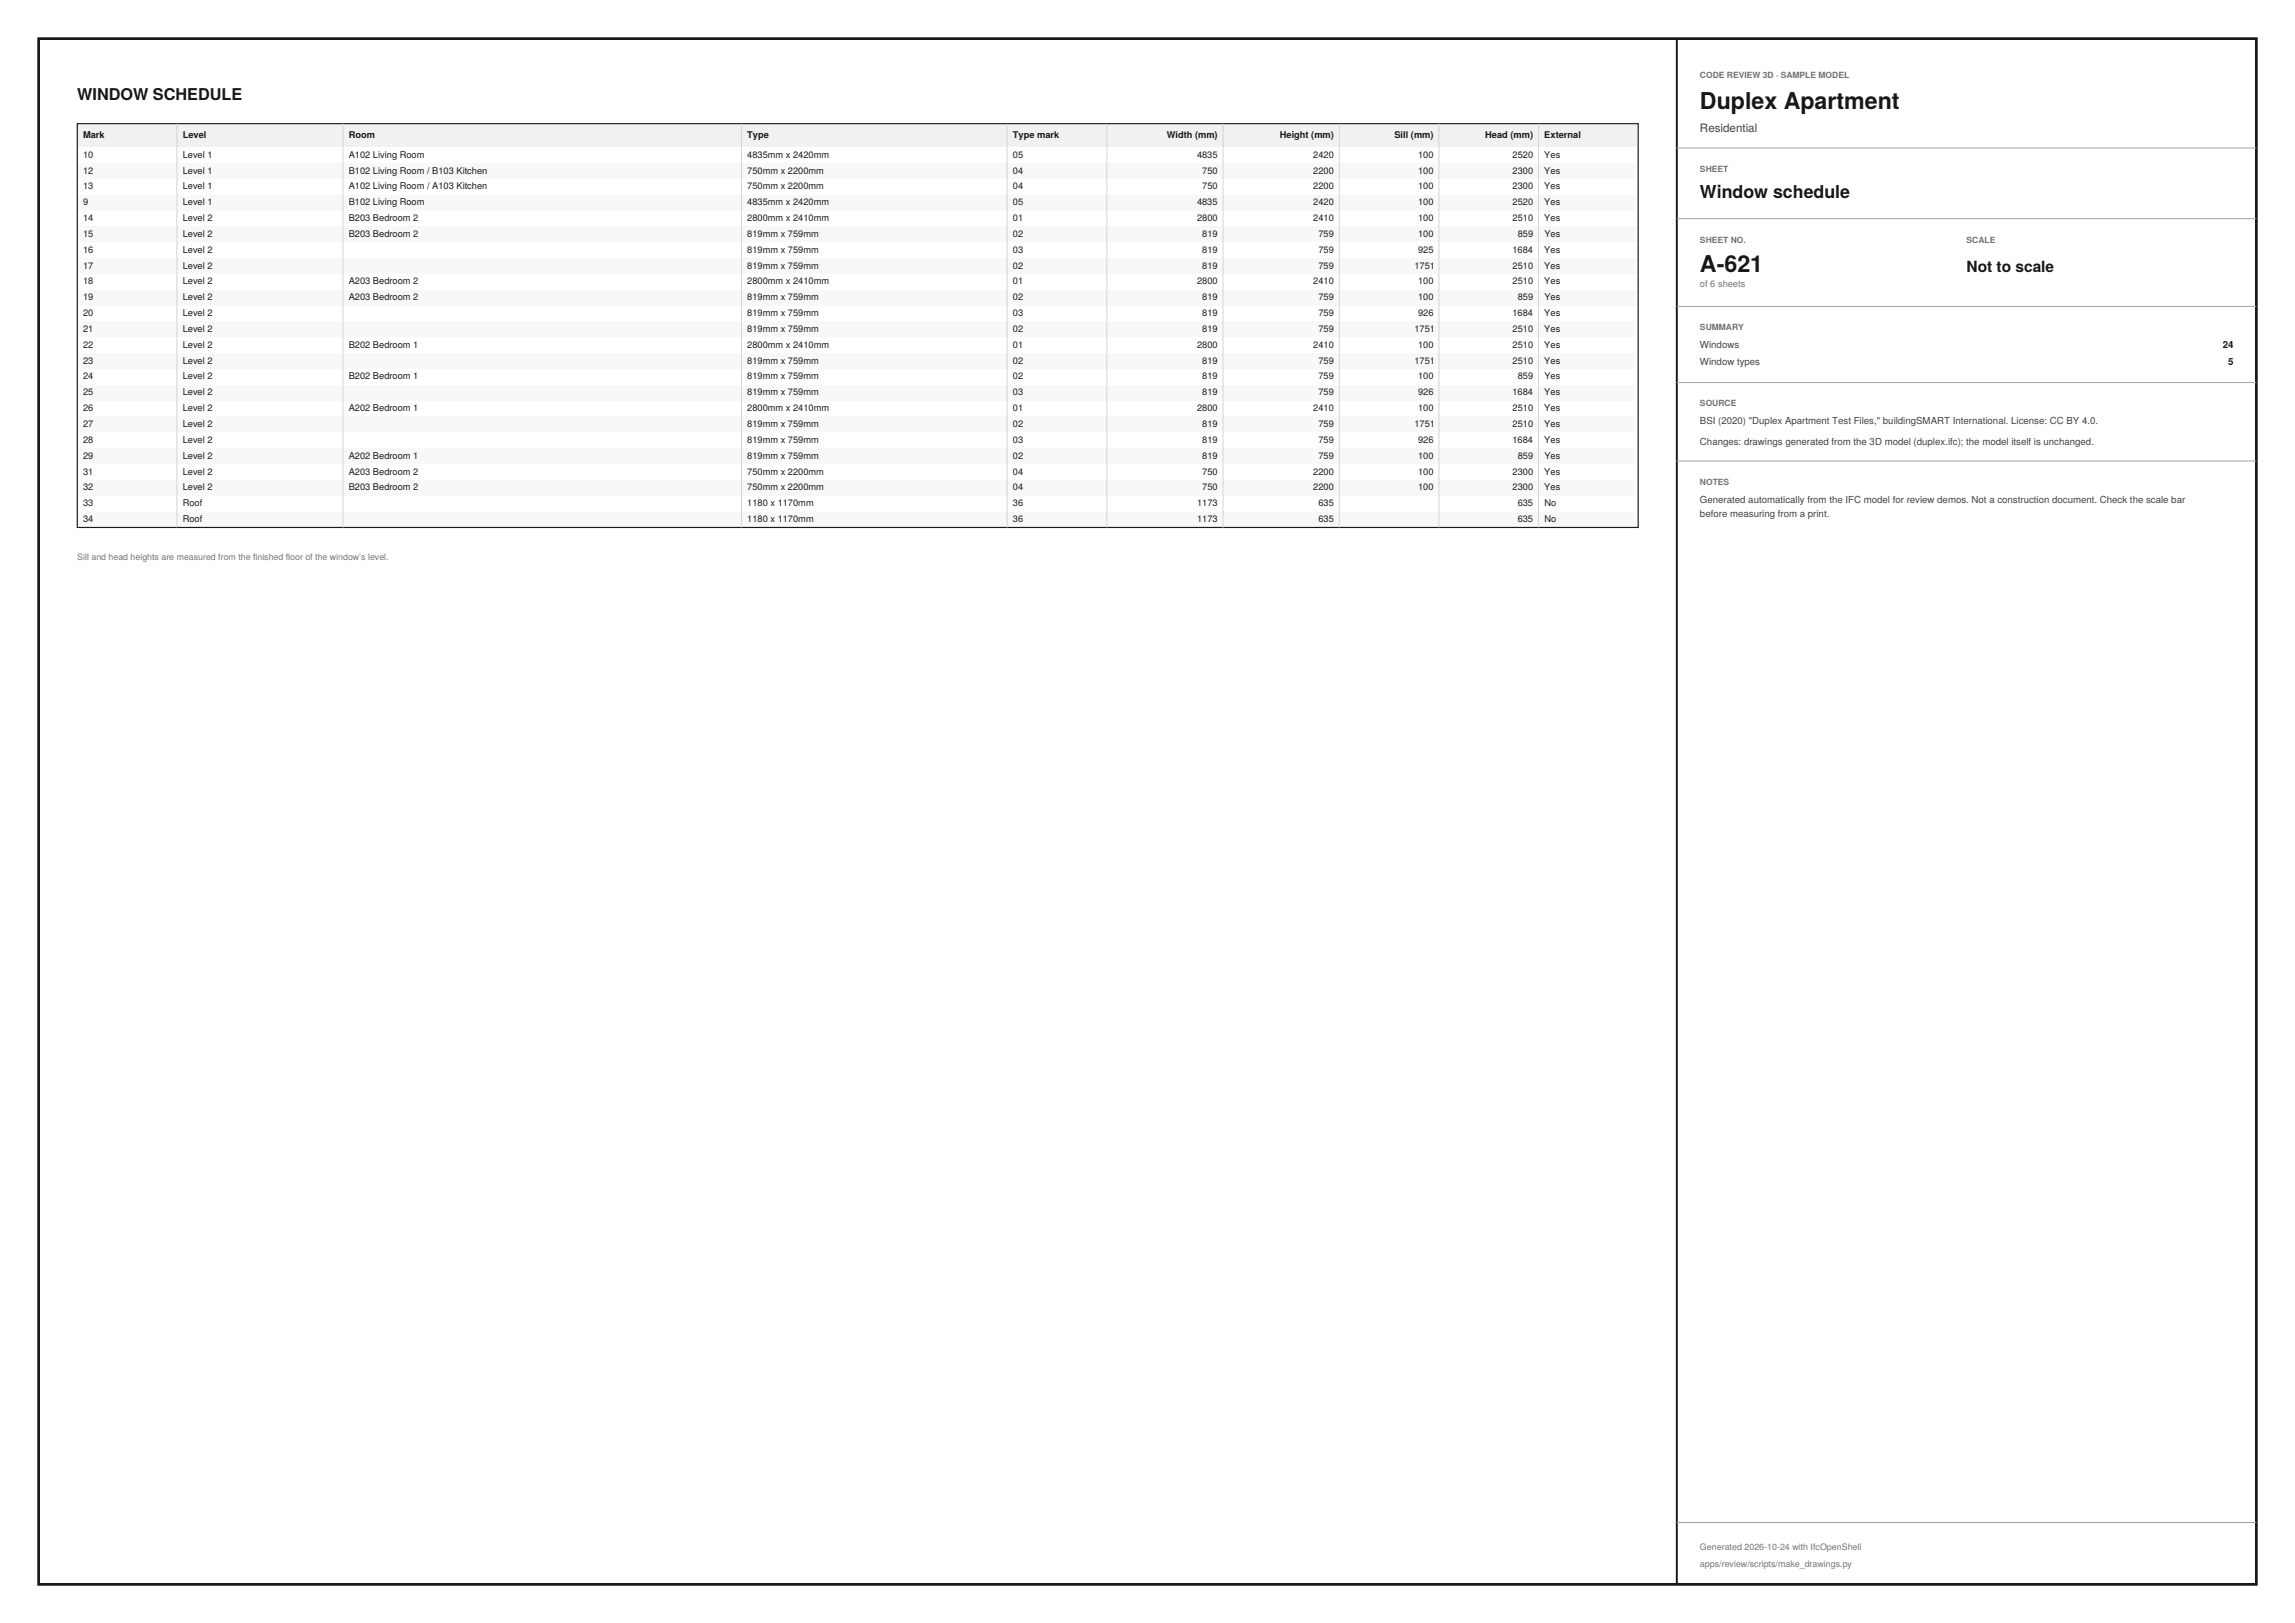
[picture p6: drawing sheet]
<svg xmlns="http://www.w3.org/2000/svg" width="594mm" height="420mm" viewBox="0 0 594 420" stroke-linecap="round" stroke-linejoin="round" font-family="sans-serif">
<defs><g id="words">
<g font-size="6" fill="#111827">
<text x="440" y="28.3">Duplex Apartment</text>
<text x="440" y="70.3">A-621</text>
</g>
<text font-size="4.6" fill="#111827" x="440" y="51.2">Window schedule</text>
<text font-size="4.2" fill="#111827" x="20" y="26">WINDOW SCHEDULE</text>
<text font-size="4" fill="#111827" x="509" y="70.3">Not to scale</text>
<text font-size="3" fill="#374151" x="440" y="34.1">Residential</text>
<g font-size="2.5" fill="#374151">
<text x="440" y="90.2">Windows</text>
<text x="440" y="94.4">Window types</text>
<text x="440" y="109.8">BSI (2020) &quot;Duplex Apartment Test Files,&quot; buildingSMART International. License: CC BY 4.0.</text>
<text x="440" y="115.3">Changes: drawings generated from the 3D model (duplex.ifc); the model itself is unchanged.</text>
<text x="440" y="130">Generated automatically from the IFC model for review demos. Not a construction document. Check the scale bar</text>
<text x="440" y="133.7">before measuring from a print.</text>
</g>
<g font-size="2.5" fill="#111827">
<text x="575.3" y="90.2">24</text>
<text x="576.7" y="94.4">5</text>
</g>
<g font-size="2.4" fill="#111827">
<text x="21.5" y="35.8">Mark</text>
<text x="47.3" y="35.8">Level</text>
<text x="90.3" y="35.8">Room</text>
<text x="193.4" y="35.8">Type</text>
<text x="262.2" y="35.8">Type mark</text>
<text x="302" y="35.8">Width (mm)</text>
<text x="331.3" y="35.8">Height (mm)</text>
<text x="360.9" y="35.8">Sill (mm)</text>
<text x="384.4" y="35.8">Head (mm)</text>
<text x="399.7" y="35.8">External</text>
<text x="21.5" y="40.8">10</text>
<text x="47.3" y="40.8">Level 1</text>
<text x="90.3" y="40.8">A102 Living Room</text>
<text x="193.4" y="40.8">4835mm x 2420mm</text>
<text x="262.2" y="40.8">05</text>
<text x="309.8" y="40.8">4835</text>
<text x="339.9" y="40.8">2420</text>
<text x="367" y="40.8">100</text>
<text x="391.5" y="40.8">2520</text>
<text x="399.7" y="40.8">Yes</text>
<text x="21.5" y="44.9">12</text>
<text x="47.3" y="44.9">Level 1</text>
<text x="90.3" y="44.9">B102 Living Room / B103 Kitchen</text>
<text x="193.4" y="44.9">750mm x 2200mm</text>
<text x="262.2" y="44.9">04</text>
<text x="311.2" y="44.9">750</text>
<text x="339.9" y="44.9">2200</text>
<text x="367" y="44.9">100</text>
<text x="391.5" y="44.9">2300</text>
<text x="399.7" y="44.9">Yes</text>
<text x="21.5" y="53.1">9</text>
<text x="21.5" y="49">13</text>
<text x="47.3" y="53.1">Level 1</text>
<text x="47.3" y="49">Level 1</text>
<text x="90.3" y="53.1">B102 Living Room</text>
<text x="90.3" y="49">A102 Living Room / A103 Kitchen</text>
<text x="193.4" y="53.1">4835mm x 2420mm</text>
<text x="193.4" y="49">750mm x 2200mm</text>
<text x="262.2" y="53.1">05</text>
<text x="262.2" y="49">04</text>
<text x="309.8" y="53.1">4835</text>
<text x="311.2" y="49">750</text>
<text x="339.9" y="53.1">2420</text>
<text x="339.9" y="49">2200</text>
<text x="367" y="53.1">100</text>
<text x="367" y="49">100</text>
<text x="391.5" y="53.1">2520</text>
<text x="391.5" y="49">2300</text>
<text x="399.7" y="53.1">Yes</text>
<text x="399.7" y="49">Yes</text>
<text x="21.5" y="57.2">14</text>
<text x="47.3" y="57.2">Level 2</text>
<text x="90.3" y="57.2">B203 Bedroom 2</text>
<text x="193.4" y="57.2">2800mm x 2410mm</text>
<text x="262.2" y="57.2">01</text>
<text x="309.8" y="57.2">2800</text>
<text x="339.9" y="57.2">2410</text>
<text x="367" y="57.2">100</text>
<text x="391.5" y="57.2">2510</text>
<text x="399.7" y="57.2">Yes</text>
<text x="21.5" y="61.3">15</text>
<text x="21.5" y="65.4">16</text>
<text x="47.3" y="61.3">Level 2</text>
<text x="47.3" y="65.4">Level 2</text>
<text x="90.3" y="61.3">B203 Bedroom 2</text>
<text x="193.4" y="61.3">819mm x 759mm</text>
<text x="193.4" y="65.4">819mm x 759mm</text>
<text x="262.2" y="61.3">02</text>
<text x="262.2" y="65.4">03</text>
<text x="311.2" y="61.3">819</text>
<text x="311.2" y="65.4">819</text>
<text x="341.2" y="61.3">759</text>
<text x="341.2" y="65.4">759</text>
<text x="367" y="65.4">925</text>
<text x="367" y="61.3">100</text>
<text x="391.5" y="65.4">1684</text>
<text x="392.8" y="61.3">859</text>
<text x="399.7" y="65.4">Yes</text>
<text x="399.7" y="61.3">Yes</text>
<text x="21.5" y="69.5">17</text>
<text x="47.3" y="69.5">Level 2</text>
<text x="193.4" y="69.5">819mm x 759mm</text>
<text x="262.2" y="69.5">02</text>
<text x="311.2" y="69.5">819</text>
<text x="341.2" y="69.5">759</text>
<text x="366.1" y="69.5">1751</text>
<text x="391.5" y="69.5">2510</text>
<text x="399.7" y="69.5">Yes</text>
<text x="21.5" y="73.6">18</text>
<text x="21.5" y="77.7">19</text>
<text x="47.3" y="73.6">Level 2</text>
<text x="47.3" y="77.7">Level 2</text>
<text x="90.3" y="73.6">A203 Bedroom 2</text>
<text x="90.3" y="77.7">A203 Bedroom 2</text>
<text x="193.4" y="73.6">2800mm x 2410mm</text>
<text x="193.4" y="77.7">819mm x 759mm</text>
<text x="262.2" y="73.6">01</text>
<text x="262.2" y="77.7">02</text>
<text x="309.8" y="73.6">2800</text>
<text x="311.2" y="77.7">819</text>
<text x="339.9" y="73.6">2410</text>
<text x="341.2" y="77.7">759</text>
<text x="367" y="73.6">100</text>
<text x="367" y="77.7">100</text>
<text x="391.5" y="73.6">2510</text>
<text x="392.8" y="77.7">859</text>
<text x="399.7" y="73.6">Yes</text>
<text x="399.7" y="77.7">Yes</text>
<text x="21.5" y="81.8">20</text>
<text x="47.3" y="81.8">Level 2</text>
<text x="193.4" y="81.8">819mm x 759mm</text>
<text x="262.2" y="81.8">03</text>
<text x="311.2" y="81.8">819</text>
<text x="341.2" y="81.8">759</text>
<text x="367" y="81.8">926</text>
<text x="391.5" y="81.8">1684</text>
<text x="399.7" y="81.8">Yes</text>
<text x="21.5" y="85.9">21</text>
<text x="21.5" y="90">22</text>
<text x="47.3" y="85.9">Level 2</text>
<text x="47.3" y="90">Level 2</text>
<text x="90.3" y="90">B202 Bedroom 1</text>
<text x="193.4" y="85.9">819mm x 759mm</text>
<text x="193.4" y="90">2800mm x 2410mm</text>
<text x="262.2" y="85.9">02</text>
<text x="262.2" y="90">01</text>
<text x="309.8" y="90">2800</text>
<text x="311.2" y="85.9">819</text>
<text x="339.9" y="90">2410</text>
<text x="341.2" y="85.9">759</text>
<text x="366.1" y="85.9">1751</text>
<text x="367" y="90">100</text>
<text x="391.5" y="85.9">2510</text>
<text x="391.5" y="90">2510</text>
<text x="399.7" y="85.9">Yes</text>
<text x="399.7" y="90">Yes</text>
<text x="21.5" y="94.1">23</text>
<text x="47.3" y="94.1">Level 2</text>
<text x="193.4" y="94.1">819mm x 759mm</text>
<text x="262.2" y="94.1">02</text>
<text x="311.2" y="94.1">819</text>
<text x="341.2" y="94.1">759</text>
<text x="366.1" y="94.1">1751</text>
<text x="391.5" y="94.1">2510</text>
<text x="399.7" y="94.1">Yes</text>
<text x="21.5" y="98.2">24</text>
<text x="47.3" y="98.2">Level 2</text>
<text x="90.3" y="98.2">B202 Bedroom 1</text>
<text x="193.4" y="98.2">819mm x 759mm</text>
<text x="262.2" y="98.2">02</text>
<text x="311.2" y="98.2">819</text>
<text x="341.2" y="98.2">759</text>
<text x="367" y="98.2">100</text>
<text x="392.8" y="98.2">859</text>
<text x="399.7" y="98.2">Yes</text>
<text x="21.5" y="102.3">25</text>
<text x="21.5" y="106.4">26</text>
<text x="47.3" y="102.3">Level 2</text>
<text x="47.3" y="106.4">Level 2</text>
<text x="90.3" y="106.4">A202 Bedroom 1</text>
<text x="193.4" y="102.3">819mm x 759mm</text>
<text x="193.4" y="106.4">2800mm x 2410mm</text>
<text x="262.2" y="102.3">03</text>
<text x="262.2" y="106.4">01</text>
<text x="309.8" y="106.4">2800</text>
<text x="311.2" y="102.3">819</text>
<text x="339.9" y="106.4">2410</text>
<text x="341.2" y="102.3">759</text>
<text x="367" y="102.3">926</text>
<text x="367" y="106.4">100</text>
<text x="391.5" y="102.3">1684</text>
<text x="391.5" y="106.4">2510</text>
<text x="399.7" y="102.3">Yes</text>
<text x="399.7" y="106.4">Yes</text>
<text x="21.5" y="110.5">27</text>
<text x="47.3" y="110.5">Level 2</text>
<text x="193.4" y="110.5">819mm x 759mm</text>
<text x="262.2" y="110.5">02</text>
<text x="311.2" y="110.5">819</text>
<text x="341.2" y="110.5">759</text>
<text x="366.1" y="110.5">1751</text>
<text x="391.5" y="110.5">2510</text>
<text x="399.7" y="110.5">Yes</text>
<text x="21.5" y="114.6">28</text>
<text x="21.5" y="118.7">29</text>
<text x="47.3" y="114.6">Level 2</text>
<text x="47.3" y="118.7">Level 2</text>
<text x="90.3" y="118.7">A202 Bedroom 1</text>
<text x="193.4" y="114.6">819mm x 759mm</text>
<text x="193.4" y="118.7">819mm x 759mm</text>
<text x="262.2" y="114.6">03</text>
<text x="262.2" y="118.7">02</text>
<text x="311.2" y="114.6">819</text>
<text x="311.2" y="118.7">819</text>
<text x="341.2" y="114.6">759</text>
<text x="341.2" y="118.7">759</text>
<text x="367" y="114.6">926</text>
<text x="367" y="118.7">100</text>
<text x="391.5" y="114.6">1684</text>
<text x="392.8" y="118.7">859</text>
<text x="399.7" y="114.6">Yes</text>
<text x="399.7" y="118.7">Yes</text>
<text x="21.5" y="122.8">31</text>
<text x="47.3" y="122.8">Level 2</text>
<text x="90.3" y="122.8">A203 Bedroom 2</text>
<text x="193.4" y="122.8">750mm x 2200mm</text>
<text x="262.2" y="122.8">04</text>
<text x="311.2" y="122.8">750</text>
<text x="339.9" y="122.8">2200</text>
<text x="367" y="122.8">100</text>
<text x="391.5" y="122.8">2300</text>
<text x="399.7" y="122.8">Yes</text>
<text x="21.5" y="126.9">32</text>
<text x="21.5" y="131">33</text>
<text x="47.3" y="126.9">Level 2</text>
<text x="47.3" y="131">Roof</text>
<text x="90.3" y="126.9">B203 Bedroom 2</text>
<text x="193.4" y="126.9">750mm x 2200mm</text>
<text x="193.4" y="131">1180 x 1170mm</text>
<text x="262.2" y="126.9">04</text>
<text x="262.2" y="131">36</text>
<text x="309.8" y="131">1173</text>
<text x="311.2" y="126.9">750</text>
<text x="339.9" y="126.9">2200</text>
<text x="341.2" y="131">635</text>
<text x="367" y="126.9">100</text>
<text x="391.5" y="126.9">2300</text>
<text x="392.8" y="131">635</text>
<text x="399.7" y="126.9">Yes</text>
<text x="399.7" y="131">No</text>
<text x="21.5" y="135.1">34</text>
<text x="47.3" y="135.1">Roof</text>
<text x="193.4" y="135.1">1180 x 1170mm</text>
<text x="262.2" y="135.1">36</text>
<text x="309.8" y="135.1">1173</text>
<text x="341.2" y="135.1">635</text>
<text x="392.8" y="135.1">635</text>
<text x="399.7" y="135.1">No</text>
</g>
<text font-size="2.4" fill="#6b7280" x="440" y="74.3">of 6 sheets</text>
<g font-size="2.3" fill="#6b7280">
<text x="20" y="144.9">Sill and head heights are measured from the finished floor of the window’s level.</text>
<text x="440" y="401">Generated 2026-10-24 with IfcOpenShell</text>
<text x="440" y="405.5">apps/review/scripts/make_drawings.py</text>
</g>
<g font-size="2.2" fill="#6b7280">
<text x="440" y="20.2">CODE REVIEW 3D · SAMPLE MODEL</text>
<text x="440" y="44.5">SHEET</text>
<text x="440" y="62.8">SHEET NO.</text>
<text x="509" y="62.8">SCALE</text>
<text x="440" y="85.5">SUMMARY</text>
<text x="440" y="105.2">SOURCE</text>
<text x="440" y="125.5">NOTES</text>
</g>
</g></defs>
<path d="M20 32h404v6.1h-404z" fill="#eef1f5"/>
<g fill="#f7f8fa">
<path d="M20 42.2h404v4.1h-404z"/>
<path d="M20 50.4h404v4.1h-404z"/>
<path d="M20 58.6h404v4.1h-404z"/>
<path d="M20 66.8h404v4.1h-404z"/>
<path d="M20 75h404v4.1h-404z"/>
<path d="M20 83.2h404v4.1h-404z"/>
<path d="M20 91.4h404v4.1h-404z"/>
<path d="M20 99.6h404v4.1h-404z"/>
<path d="M20 107.8h404v4.1h-404z"/>
<path d="M20 116h404v4.1h-404z"/>
<path d="M20 124.2h404v4.1h-404z"/>
<path d="M20 132.4h404v4.1h-404z"/>
</g>
<path d="M20 32h404v104.5h-404z" fill="none" stroke="#111827" stroke-width=".3"/>
<path d="M45.8 32v104.5M88.8 32v104.5M191.9 32v104.5M260.7 32v104.5M286.5 32v104.5M316.6 32v104.5M346.6 32v104.5M372.4 32v104.5M398.2 32v104.5" fill="none" stroke="#d1d5db" stroke-width=".26"/>
<path d="M10 10h574v400h-574z" fill="none" stroke="#111827" stroke-width=".7" stroke-linecap="butt"/>
<path d="M434 10v400" fill="none" stroke="#111827" stroke-width=".5"/>
<path d="M434 38.3h150M434 56.6h150M434 79.3h150M434 99h150M434 119.3h150M434 394h150" fill="none" stroke="#9ca3af" stroke-width=".26"/>
<use href="#words"/>
</svg>
